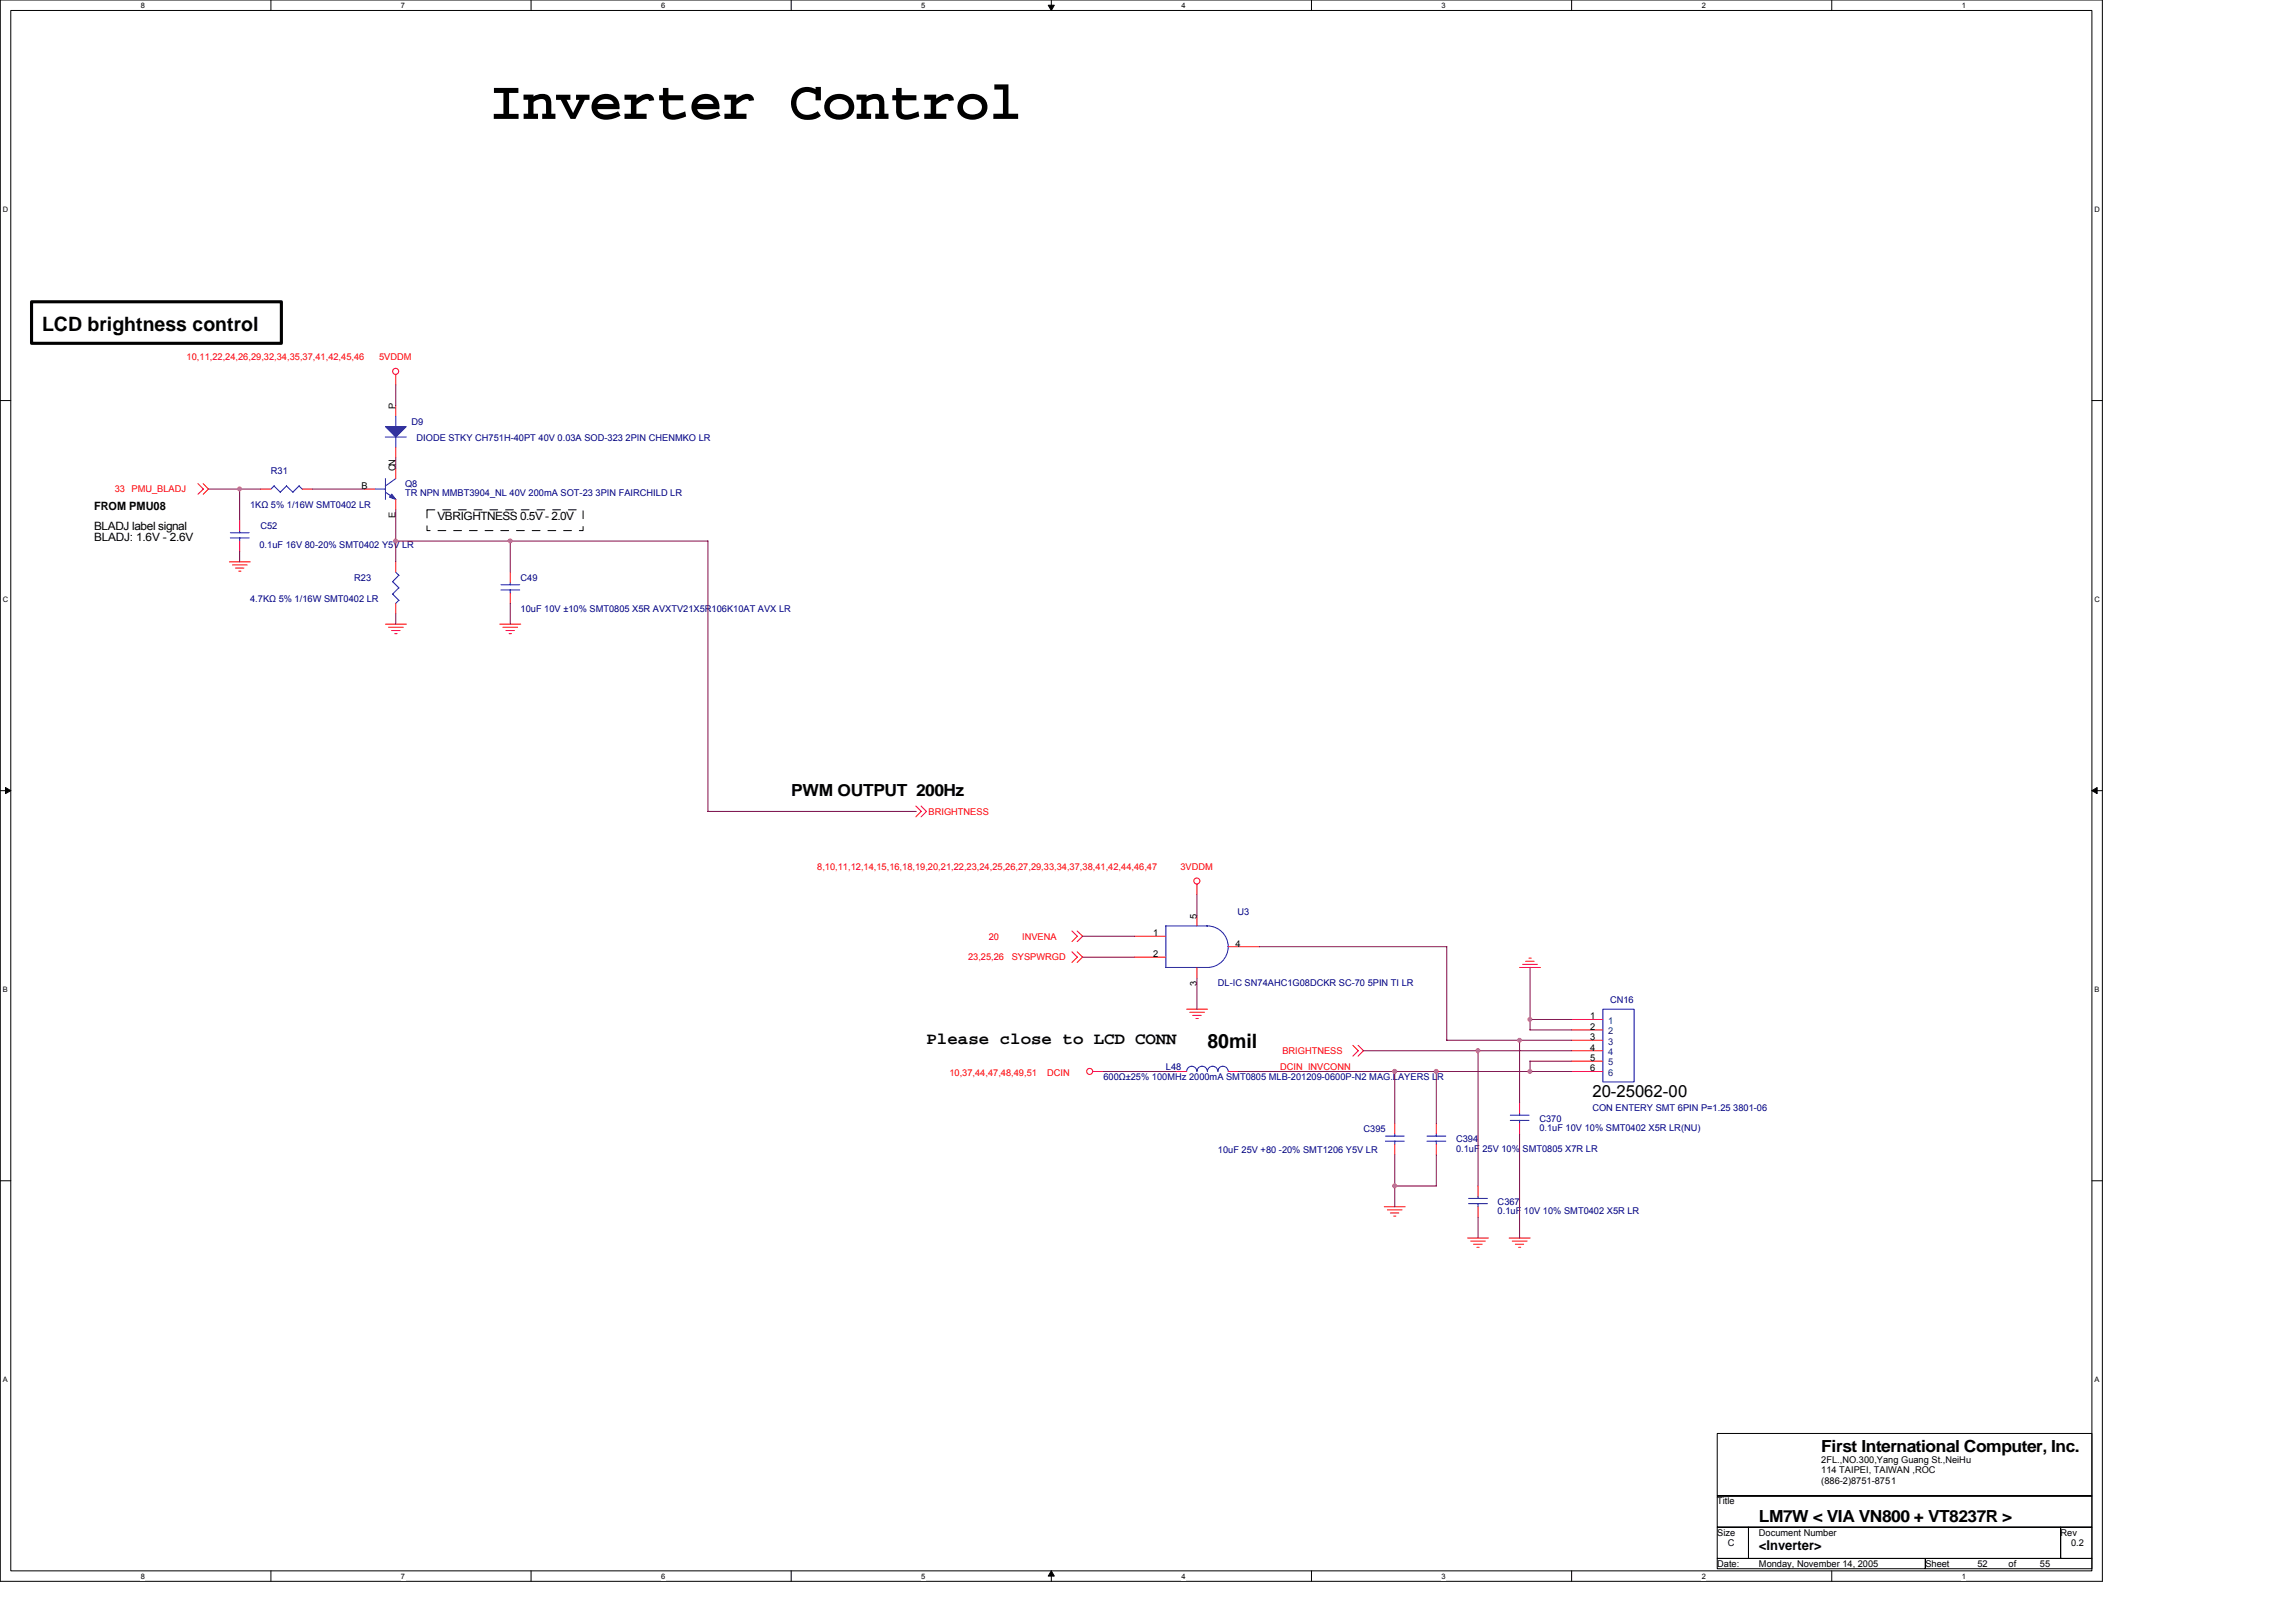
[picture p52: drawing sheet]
<svg xmlns="http://www.w3.org/2000/svg" width="297mm" height="210mm" viewBox="0 0 297 210" stroke-linecap="round" stroke-linejoin="round" font-family="sans-serif">
<defs><g id="words">
<text font-size="7.1" x="63.3" y="15.4">Inverter Control</text>
<g font-size="2.6">
<text x="5.4" y="42.8">LCD brightness control</text>
<text x="156.2" y="135.7">80mil</text>
</g>
<g font-size="2.2">
<text x="102.4" y="103">PWM OUTPUT 200Hz</text>
<text x="119.9" y="135.1">Please close to LCD CONN</text>
<text x="206" y="142">20-25062-00</text>
<text x="235.6" y="187.9">First International Computer, Inc.</text>
<text x="227.6" y="197">LM7W &lt; VIA VN800 + VT8237R &gt;</text>
</g>
<text font-size="1.8" x="227.6" y="200.6">&lt;Inverter&gt;</text>
<g font-size="1.5">
<text x="12.2" y="66">FROM PMU08</text>
<text x="12.2" y="70">BLADJ: 1.6V - 2.6V</text>
<text x="12.2" y="68.6">BLADJ label signal</text>
<text x="56.6" y="67.3">VBRIGHTNESS 0.5V - 2.0V</text>
</g>
<g font-size="1.2" fill="#f00">
<text x="24.1" y="46.6">10,11,22,24,26,29,32,34,35,37,41,42,45,46</text>
<text x="49" y="46.6">5VDDM</text>
<text x="14.9" y="63.7">33 PMU_BLADJ</text>
<text x="120.1" y="105.4">BRIGHTNESS</text>
<text x="105.7" y="112.6">8,10,11,12,14,15,16,18,19,20,21,22,23,24,25,26,27,29,33,34,37,38,41,42,44,46,47</text>
<text x="152.7" y="112.6">3VDDM</text>
<text x="125.2" y="124.3">23,25,26</text>
<text x="127.9" y="121.6">20</text>
<text x="130.9" y="124.3">SYSPWRGD</text>
<text x="132.2" y="121.6">INVENA</text>
<text x="165.9" y="136.4">BRIGHTNESS</text>
<text x="122.8" y="139.2">10,37,44,47,48,49,51</text>
<text x="135.5" y="139.2">DCIN</text>
<text x="165.6" y="138.4">DCIN_INVCONN</text>
</g>
<g font-size="1.2">
<text x="51.2" y="52.9" transform="rotate(-90 51.2 52.9)">P</text>
<text x="46.8" y="63.3">B</text>
<text x="51.2" y="61" transform="rotate(-90 51.2 61)">CN</text>
<text x="51.2" y="67" transform="rotate(-90 51.2 67)">E</text>
<text x="154.8" y="118.9" transform="rotate(-90 154.8 118.9)">5</text>
<text x="149.2" y="121.1">1</text>
<text x="149.2" y="123.8">2</text>
<text x="159.8" y="122.5">4</text>
<text x="154.8" y="127.6" transform="rotate(-90 154.8 127.6)">3</text>
<text x="205.7" y="131.9">1</text>
<text x="205.7" y="133.3">2</text>
<text x="205.7" y="134.6">3</text>
<text x="205.7" y="136">4</text>
<text x="205.7" y="137.3">5</text>
<text x="205.7" y="138.6">6</text>
<text x="235.6" y="189.3">2FL.,NO.300,Yang Guang St.,NeiHu</text>
<text x="235.6" y="190.6">114 TAIPEI, TAIWAN ,ROC</text>
<text x="222.2" y="194.7">Title</text>
<text x="235.6" y="192">(886-2)8751-8751</text>
<text x="222.2" y="198.7">Size</text>
<text x="222.2" y="202.8">Date:</text>
<text x="223.5" y="200.1">C</text>
<text x="227.6" y="198.7">Document Number</text>
<text x="227.6" y="202.8">Monday, November 14, 2005</text>
<text x="249.1" y="202.8">Sheet</text>
<text x="255.8" y="202.8">52</text>
<text x="259.9" y="202.8">of</text>
<text x="263.9" y="202.8">55</text>
<text x="266.6" y="198.7">Rev</text>
<text x="267.9" y="200.1">0.2</text>
</g>
<g font-size="1.2" fill="#000080">
<text x="53.2" y="54.9">D9</text>
<text x="53.9" y="57.1">DIODE STKY CH751H-40PT 40V 0.03A SOD-323 2PIN CHENMKO LR</text>
<text x="32.4" y="65.7">1KΩ 5% 1/16W SMT0402 LR</text>
<text x="35" y="61.3">R31</text>
<text x="52.4" y="63">Q8</text>
<text x="52.4" y="64.2">TR NPN MMBT3904_NL 40V 200mA SOT-23 3PIN FAIRCHILD LR</text>
<text x="33.6" y="71">0.1uF 16V 80-20% SMT0402 Y5V LR</text>
<text x="33.7" y="68.4">C52</text>
<text x="32.4" y="77.9">4.7KΩ 5% 1/16W SMT0402 LR</text>
<text x="45.8" y="75.1">R23</text>
<text x="67.3" y="75.1">C49</text>
<text x="67.3" y="79.2">10uF 10V ±10% SMT0805 X5R AVXTV21X5R106K10AT AVX LR</text>
<text x="160.1" y="118.4">U3</text>
<text x="157.6" y="127.7">DL-IC SN74AHC1G08DCKR SC-70 5PIN TI LR</text>
<text x="208.3" y="129.8">CN16</text>
<text x="142.7" y="139.8">600Ω±25% 100MHz 2000mA SMT0805 MLB-201209-0600P-N2 MAG.LAYERS LR</text>
<text x="150.8" y="138.4">L48</text>
<text x="206" y="143.8">CON ENTERY SMT 6PIN P=1.25 3801-06</text>
<text x="157.6" y="149.2">10uF 25V +80 -20% SMT1206 Y5V LR</text>
<text x="176.4" y="146.5">C395</text>
<text x="188.4" y="147.8">C394</text>
<text x="188.4" y="149.1">0.1uF 25V 10% SMT0805 X7R LR</text>
<text x="199.2" y="145.2">C370</text>
<text x="199.2" y="146.4">0.1uF 10V 10% SMT0402 X5R LR(NU)</text>
<text x="193.8" y="155.9">C367</text>
<text x="193.8" y="157.1">0.1uF 10V 10% SMT0402 X5R LR</text>
</g>
<g font-size="1.2" fill="#004080">
<text x="208" y="132.5">1</text>
<text x="208" y="133.8">2</text>
<text x="208" y="135.2">3</text>
<text x="208" y="136.5">4</text>
<text x="208" y="137.9">5</text>
<text x="208" y="139.2">6</text>
</g>
<g font-size="1">
<text x="18.2" y="1">8</text>
<text x="51.9" y="1">7</text>
<text x="85.5" y="1">6</text>
<text x="119.2" y="1">5</text>
<text x="152.8" y="1">4</text>
<text x="186.5" y="1">3</text>
<text x="220.2" y="1">2</text>
<text x="253.8" y="1">1</text>
<text x=".4" y="27.4">D</text>
<text x="271" y="27.4">D</text>
<text x=".4" y="77.9">C</text>
<text x="271" y="77.9">C</text>
<text x=".4" y="128.4">B</text>
<text x="271" y="128.4">B</text>
<text x=".4" y="178.9">A</text>
<text x="271" y="178.9">A</text>
<text x="18.2" y="204.3">8</text>
<text x="51.9" y="204.3">7</text>
<text x="85.5" y="204.3">6</text>
<text x="119.2" y="204.3">5</text>
<text x="152.8" y="204.3">4</text>
<text x="186.5" y="204.3">3</text>
<text x="220.2" y="204.3">2</text>
<text x="253.8" y="204.3">1</text>
</g>
</g></defs>
<path d="M0 0h272v204.6h-272zM1.4 1.4h269.2v201.9h-269.2z" fill="none" stroke="#000" stroke-width=".13"/>
<g fill="#fff">
<path d="M18.2 .1h.6v1.1h-.6z"/>
<path d="M18.2 203.4h.6v1.1h-.6z"/>
</g>
<path d="M35 0v1.4M35 203.3v1.3" fill="none" stroke="#000" stroke-width=".13"/>
<g fill="#fff">
<path d="M51.9 .1h.5v1.1h-.5z"/>
<path d="M51.9 203.4h.5v1.1h-.5z"/>
</g>
<path d="M68.7 0v1.4M68.7 203.3v1.3" fill="none" stroke="#000" stroke-width=".13"/>
<g fill="#fff">
<path d="M85.5 .1h.6v1.1h-.6z"/>
<path d="M85.5 203.4h.6v1.1h-.6z"/>
</g>
<path d="M102.4 0v1.4M102.4 203.3v1.3" fill="none" stroke="#000" stroke-width=".13"/>
<g fill="#fff">
<path d="M119.2 .1h.5v1.1h-.5z"/>
<path d="M119.2 203.4h.5v1.1h-.5z"/>
</g>
<path d="M136 0v1.4M136 203.3v1.3" fill="none" stroke="#000" stroke-width=".13"/>
<path d="M135.6 .7h.8l-.4 .7zM136 203.3l.4 .7h-.8z" fill="#000" stroke="#000" stroke-width=".13"/>
<g fill="#fff">
<path d="M152.8 .1h.6v1.1h-.6z"/>
<path d="M152.8 203.4h.6v1.1h-.6z"/>
</g>
<path d="M169.7 0v1.4M169.7 203.3v1.3" fill="none" stroke="#000" stroke-width=".13"/>
<g fill="#fff">
<path d="M186.5 .1h.5v1.1h-.5z"/>
<path d="M186.5 203.4h.5v1.1h-.5z"/>
</g>
<path d="M203.3 0v1.4M203.3 203.3v1.3" fill="none" stroke="#000" stroke-width=".13"/>
<g fill="#fff">
<path d="M220.2 .1h.5v1.1h-.5z"/>
<path d="M220.2 203.4h.5v1.1h-.5z"/>
</g>
<path d="M237 0v1.4M237 203.3v1.3" fill="none" stroke="#000" stroke-width=".13"/>
<g fill="#fff">
<path d="M253.8 .1h.5v1.1h-.5z"/>
<path d="M253.8 203.4h.5v1.1h-.5z"/>
<path d="M.4 26.6h.7v1h-.7z"/>
<path d="M271 26.6h.6v1h-.6z"/>
<path d="M.4 77.1h.7v1h-.7z"/>
<path d="M271 77.1h.6v1h-.6z"/>
</g>
<path d="M0 51.8h1.4M270.6 51.8h1.4" fill="none" stroke="#000" stroke-width=".13"/>
<g fill="#fff">
<path d="M.4 127.6h.6v1h-.6z"/>
<path d="M271 127.6h.6v1h-.6z"/>
</g>
<path d="M0 102.3h1.4M270.6 102.3h1.4" fill="none" stroke="#000" stroke-width=".13"/>
<path d="M.7 101.9l.7 .4-.7 .4zM270.6 102.3l.7-.4v.8z" fill="#000" stroke="#000" stroke-width=".13"/>
<g fill="#fff">
<path d="M.4 178h.6v1.1h-.6z"/>
<path d="M271 178h.6v1.1h-.6z"/>
</g>
<path d="M0 152.8h1.4M270.6 152.8h1.4M222.2 185.5h48.4v8.1h-48.4zM222.2 193.6h48.4v4h-48.4zM222.2 197.6h4v4.1h-4zM226.2 197.6h40.4v4.1h-40.4zM266.6 197.6h4v4.1h-4zM222.2 201.7h26.9v1.3h-26.9zM249.1 201.7h21.5v1.3h-21.5z" fill="none" stroke="#000" stroke-width=".13"/>
<path d="M55.2 66h20.2v2.7h-20.2v-2.7" fill="none" stroke="#000" stroke-width=".13" stroke-dasharray="1 1 1 1 1 1 1 1"/>
<path d="M4.1 39.1h32.3v5.3h-32.3z" fill="none" stroke="#000" stroke-width=".4"/>
<g fill="none" stroke="#f00" stroke-width=".13">
<path d="M51.2 48.5v1.3M51.2 52.5v1.3M51.2 57.9v1.3M25.6 62.6l.7 .7-.7 .7M26.3 62.6l.7 .7-.7 .7M29.7 72.7h2.7M30.1 73.1h1.9M30.5 73.5h1.1M30.9 73.9h.3M31 67.3v1.4M31 70v1.4M33.7 63.3h1.3"/>
<path d="M39.1 63.3h1.3M47.2 63.3h1.3M51.2 60.6v1.3M51.2 64.6v1.4M51.2 72.7v1.3M51.2 78.1v1.3M66 74v1.4M66 76.8v1.3M49.9 80.8h2.7M50.3 81.2h1.9M50.6 81.6h1.1M51.1 82h.3"/>
<path d="M64.7 80.8h2.7M65.1 81.2h1.9M65.4 81.6h1.1M65.9 82h.3M118.5 104.3l.7 .7-.7 .7M119.2 104.3l.7 .7-.7 .7M154.9 114.4v1.4M154.9 118.5v1.3M138.7 120.5l.7 .7-.7 .7M138.7 123.2l.7 .7-.7 .6M139.4 120.5l.7 .7-.7 .7M139.4 123.2l.7 .7-.7 .6"/>
<path d="M141.4 138.7h1.3M146.8 121.2h4M146.8 123.9h4M152.2 138.7h1.3M153.5 130.6h2.7M153.9 131h1.9M154.3 131.4h1.1M154.7 131.8h.3M154.9 125.2v1.4M158.9 138.7h1.3M158.9 122.5h4M175 135.3l.7 .7-.7 .7"/>
<path d="M175.7 135.3l.7 .7-.7 .7M196.6 125.2h2.7M197 124.8h1.9M197.4 124.4h1.1M197.8 124h.3M203.3 138.7h4.1M203.3 131.9h4.1M203.3 133.3h4.1M203.3 134.6h4.1M203.3 136h4.1M203.3 137.3h4.1M179.1 156.2h2.7"/>
<path d="M179.5 156.6h1.9M179.9 157h1.1M180.3 157.4h.3M180.4 145.4v1.3M180.4 148.1v1.3M185.8 145.4v1.3M185.8 148.1v1.3M191.2 153.5v1.3M191.2 156.2v1.3M196.6 142.7v1.4M196.6 145.4v1.3M189.9 160.2h2.7"/>
<path d="M190.3 160.6h1.9M190.6 161h1.1M191.1 161.4h.3M195.2 160.2h2.8M195.6 160.6h2M196 161h1.1M196.5 161.4h.2"/>
<circle cx="51.2" cy="48.1" r=".39"/>
<circle cx="154.8" cy="114" r=".39"/>
<circle cx="141" cy="138.6" r=".39"/>
</g>
<g fill="none" stroke="#00f" stroke-width=".13">
<path d="M49.8 56.6h2.8M51.2 53.8v1.4M51.2 56.6v1.3M29.8 69.6h2.4M29.8 68.9h2.4M31 68.7v.3M31 69.6v.4M35.5 62.9l.8 .8M35.5 62.9l-.5 .4M36.3 63.7l.8-.8 .8 .8M38.7 62.9l.4 .4M38.7 62.9l-.8 .8"/>
<path d="M48.5 63.3h1.4M49.9 63.7l1.3 .9M49.9 61.9v2.7M50.8 75.3l.8 .8M50.8 76.9l.8 .8M51.2 74l.4 .5M51.2 61.9l-1.4 1M51.6 74.4l-.8 .9M51.6 76.1l-.8 .8M51.6 77.7l-.4 .4M64.8 76.3h2.4M64.8 75.7h2.4"/>
<path d="M66 75.4v.3M66 76.3v.5M156.2 119.8a2.7 2.7 0 0 1 2.7 2.7 2.69 2.69 0 0 1-2.7 2.7M156.2 119.8h-5.4v5.4M150.8 125.2h5.4M153.5 138.6a.67 .67 0 0 1 .7-.6 .67 .67 0 0 1 .7 .6 .68 .68 0 0 1 .6-.6 .68 .68 0 0 1 .7 .6 .68 .68 0 0 1 .7-.6 .68 .68 0 0 1 .7 .6 .67 .67 0 0 1 .6-.6 .67 .67 0 0 1 .7 .6M207.4 130.6h4v9.4h-4zM179.2 147.7h2.5M179.2 147h2.5M180.4 146.7v.3M180.4 147.7v.4M184.6 147.7h2.4"/>
<path d="M184.6 147h2.4M185.8 146.7v.3M185.8 147.7v.4M190 155.8h2.4M190 155.1h2.4M191.2 154.8v.3M191.2 155.7v.5M195.4 145h2.4M195.4 144.3h2.4M196.6 144.1v.2M196.6 145v.4"/>
</g>
<g fill="#00f" stroke="#00f" stroke-width=".13">
<path d="M49.9 55.2h2.7l-1.4 1.4z" fill-rule="evenodd"/>
<path d="M50.7 63.9l.5 .7-.8-.3z" fill-rule="evenodd"/>
</g>
<g fill="none" stroke="#800040" stroke-width=".13">
<path d="M51.2 49.8v2.7M51.2 59.2v1.4M26.9 63.3h6.8M31 63.3v4M31 71.3v1.4M40.4 63.3h6.8M51.2 70h40.4M51.2 66v6.7M51.2 79.4v1.4M66 70v4M66 78.1v2.7M91.6 70v35h26.9"/>
<path d="M154.9 115.8v2.7M140.1 121.2h6.7M140.1 123.9h6.7M142.7 138.7h9.5M154.9 126.6v4M160.2 138.7h43.1M162.9 122.5h24.3M176.4 136h26.9M180.4 138.6v6.8M185.8 138.6v6.8M187.2 134.6h16.1M187.2 122.5v12.1"/>
<path d="M191.2 136v17.5M196.6 134.6v8.1M197.9 131.9h5.4M197.9 137.3h5.4M197.9 125.2v8.1h5.4M197.9 137.3v1.4M180.4 149.4v6.8M185.8 149.4v4.1h-5.4M191.2 157.5v2.7M196.6 146.7v13.5"/>
</g>
<g fill="#f0f" stroke="#f0f" stroke-width=".13">
<circle cx="66" cy="70" r=".26"/>
<circle cx="51.2" cy="70" r=".26"/>
<circle cx="31" cy="63.3" r=".26"/>
<circle cx="191.2" cy="136" r=".26"/>
<circle cx="185.8" cy="138.6" r=".27"/>
<circle cx="197.9" cy="131.9" r=".26"/>
<circle cx="197.9" cy="138.6" r=".26"/>
<circle cx="180.4" cy="153.5" r=".27"/>
<circle cx="180.4" cy="138.6" r=".27"/>
<circle cx="196.6" cy="134.6" r=".26"/>
</g>
<use href="#words"/>
</svg>
